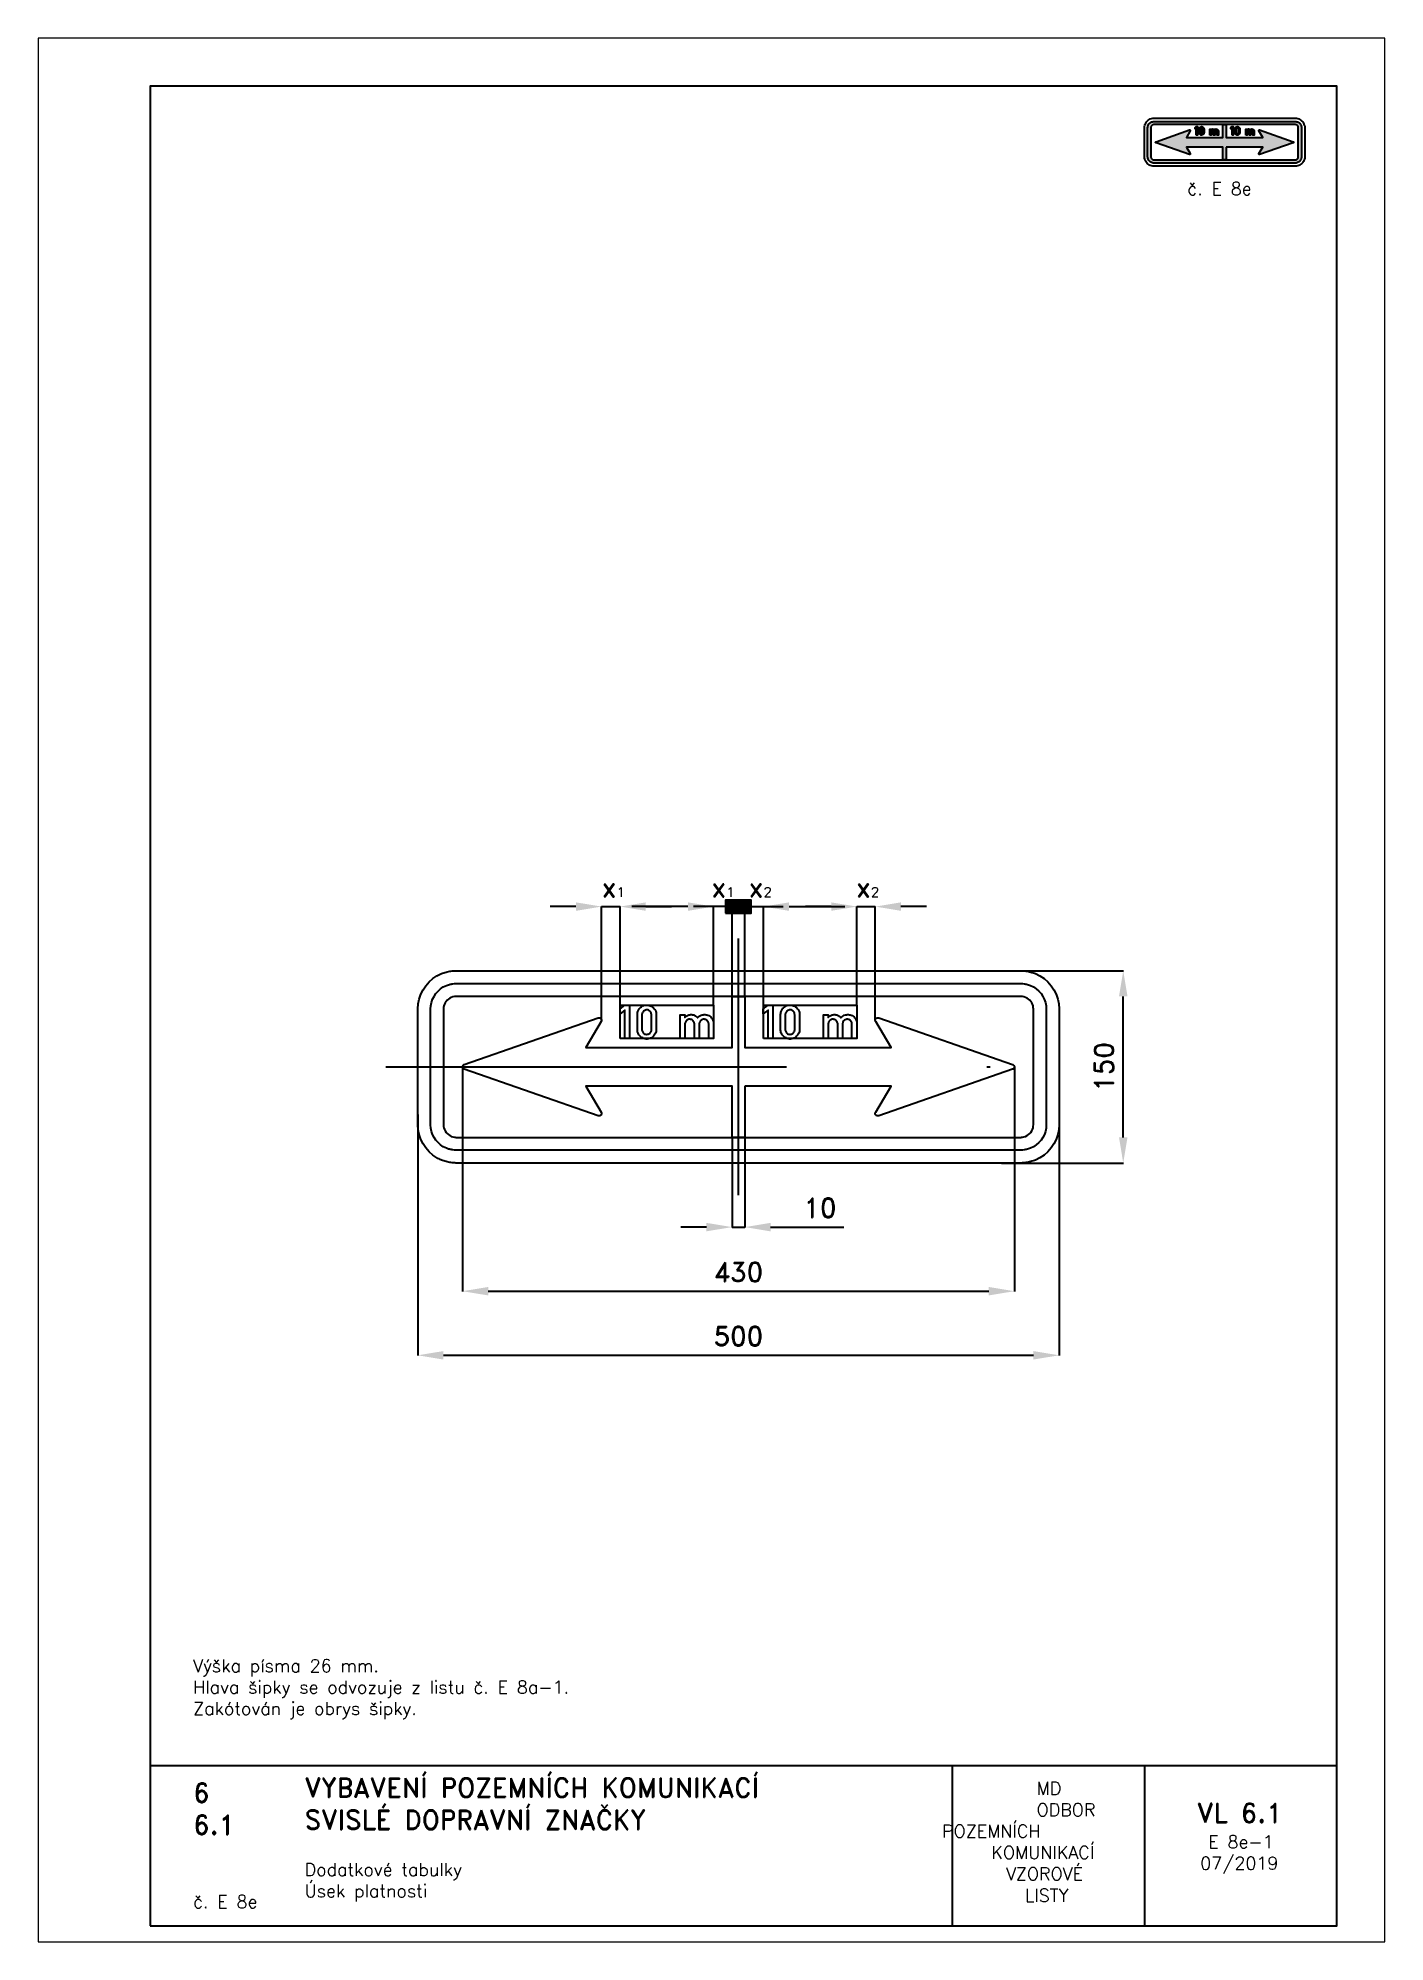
# Paper-space layout 'E 8e-1' of a CAD drawing. Header units: millimetres. Extents: x 0 to 210, y 0 to 297.
# The model-space entities are those that its viewports show. They can reach past a viewport. Long polylines and large blocks are cut down to what shows.
import ezdxf

# ---------------------------------------------------------------- set-up
doc = ezdxf.new("R2010")
doc.units = ezdxf.units.MM
doc.header["$LTSCALE"] = 5
doc.linetypes.add('ČERCHOVANÁX2', pattern=[2, 1, -0.5, 0, -0.5])
doc.linetypes.add('ČÁRKOVANÁX2', pattern=[1.5, 1, -0.5])
for name, color, linetype in [('Kóty', 2, 'Continuous'), ('Rozpiska', 7, 'Continuous'), ('Značka', 7, 'Continuous')]:
    doc.layers.add(name, color=color, linetype=linetype)
doc.layers.add('Rámeček', color=6, linetype='Continuous', plot=False)
doc.styles.get("Standard").update_dxf_attribs({"font": 'romand.shx', "height": 15})
doc.dimstyles.get("Standard").update_dxf_attribs({"dimtxt": 15, "dimasz": 20, "dimexe": 0.18, "dimexo": 0.0625, "dimgap": 7.5, "dimtad": 1, "dimdec": 0, "dimzin": 0, "dimdsep": 46, "dimtxsty": 'Standard', "dimcen": 0.09, "dimadec": 0, "dimazin": 0, "dimtfac": 1, "dimtdec": 0, "dimtofl": 0, "dimtmove": 0, "dimatfit": 3, "dimfxl": 1, "dimtolj": 1, "dimtzin": 0, "dimarcsym": 0})

psp = doc.layouts.new('E 8e-1')

# ---------------------------------------------------------------- texts
at = {"layer": 'Rozpiska', "color": 7, "attachment_point": 1}
for s, width, gutter_width, heights, insert, char_height in [('\\pi6.69048;č. E 8e', 25, 75, [0], (172.5, 274.5), 2), ('Výška písma 26 mm.\\PHlava šipky se odvozuje z listu č. E 8a-1.{\\H1.83333x; }\\PZakótován je obrys šipky.{\\H1.55556x; }', 166.2378, 100, [0], (24.17, 44.08), 2), ('6', 149.0422, 100, [0], (24.17, 24.77), 3), ('{\\C6;VYBAVENÍ POZEMNÍCH KOMUNIKACÍ\\P}SVISLÉ DOPRAVNÍ ZNAČKY{\\H1.34524x; }', 149.0422, 100, [0], (41.56, 25.56), 3), ('\\pi14.7414;{\\C6;MD\\P\\pi2.36044;}ODBOR POZEMNÍCH{\\H1.57143x; }\\P\\pi7.69378;KOMUNIKACÍ{\\H1.5x; }\\P\\pi9.97949;{\\C6;VZOROVÉ\\H1.47619x; \\H0.67742x;\\P\\pi12.93187;LISTY\\H1.26984x; }', 33.1018, 100, [0], (140.95, 24.95), 2), ('\\pi1.03113;{\\H1.5x;\\C6;VL 6.1\\P\\pi2.79301;\\H0.66667x;E 8e-1\\H1.66666x; \\H0.6x;\\P\\pi1.5549;07/2019\\H1.80159x; }', 16.0623, 100, [0], (179.66, 21.61), 2), ('6.1', 149.0422, 100, [0], (24.17, 19.78), 3), ('{\\C6;Dodatkové tabulky\\P}Úsek platnosti{\\H2.02381x; }', 149.0422, 100, [0], (41.56, 12.29), 2), ('{\\C6;č. E 8e}', 18.3305, 100, [2.67], (24.17, 7.28), 2)]:
    psp.add_mtext_dynamic_manual_height_columns(s, width=width, gutter_width=gutter_width, heights=heights, dxfattribs=dict(at, insert=insert, char_height=char_height))

msp = doc.modelspace()

# ---------------------------------------------------------------- texts
at = {"layer": 'Kóty', "char_height": 15, "attachment_point": 1}
for s, insert in [('x{\\H0.5x;1}', (-106.6, 147.5)), ('x{\\H0.5x;1}', (-21, 147.5)), ('x{\\H0.5x;2}', (8, 147.5)), ('x{\\H0.5x;2}', (91.7, 147.5))]:
    msp.add_mtext_dynamic_manual_height_columns(s, width=46.105, gutter_width=200, heights=[0], dxfattribs=dict(at, insert=insert))

# ---------------------------------------------------------------- blocks, each defined once
blk = doc.blocks.new('*D0')
at = {"layer": 'Defpoints', "color": 0, "transparency": 16777216}
for p in [(205, 75), (300, 75), (205, -75)]:
    blk.add_point(p, dxfattribs=at)
at = {"layer": 'Kóty', "color": 0, "lineweight": -2, "transparency": 16777216}
for p, q in [((205.1, 75), (300.2, 75)), ((300, -55), (300, 55)), ((205.1, -75), (300.2, -75))]:
    blk.add_line(p, q, dxfattribs=at)
at = {"layer": 'Kóty', "color": 0, "transparency": 16777216}
for points in [[(296.7, 55), (303.3, 55), (300, 75)], [(296.7, -55), (303.3, -55), (300, -75)]]:
    blk.add_solid(points, dxfattribs=at)
at = {"layer": 'Kóty', "color": 0, "transparency": 16777216, "insert": (285, 0), "char_height": 15, "attachment_point": 5, "rotation": 90}
blk.add_mtext('\\A1;150', dxfattribs=at)
blk = doc.blocks.new('*D1')
at = {"layer": 'Defpoints', "color": 0, "transparency": 16777216}
for p in [(-5, -55), (5, -55), (5, -125)]:
    blk.add_point(p, dxfattribs=at)
at = {"layer": 'Kóty', "color": 0, "lineweight": -2, "transparency": 16777216}
for p, q in [((-5, -55.1), (-5, -125.2)), ((5, -55.1), (5, -125.2)), ((-25, -125), (-45, -125)), ((25, -125), (82.1, -125))]:
    blk.add_line(p, q, dxfattribs=at)
at = {"layer": 'Kóty', "color": 0, "transparency": 16777216}
for points in [[(-25, -121.7), (-25, -128.3), (-5, -125)], [(25, -121.7), (25, -128.3), (5, -125)]]:
    blk.add_solid(points, dxfattribs=at)
at = {"layer": 'Kóty', "color": 0, "transparency": 16777216, "insert": (63.6, -110), "char_height": 15, "attachment_point": 5}
blk.add_mtext('\\A1;10', dxfattribs=at)
blk = doc.blocks.new('*D2')
at = {"layer": 'Defpoints', "color": 0, "transparency": 16777216}
for p in [(-215.1, 0), (215.1, 0), (215.1, -175)]:
    blk.add_point(p, dxfattribs=at)
at = {"layer": 'Kóty', "color": 0, "lineweight": -2, "transparency": 16777216}
for p, q in [((-215.1, -0.1), (-215.1, -175.2)), ((215.1, -0.1), (215.1, -175.2)), ((-195.1, -175), (195.1, -175))]:
    blk.add_line(p, q, dxfattribs=at)
at = {"layer": 'Kóty', "color": 0, "transparency": 16777216}
for points in [[(-195.1, -171.7), (-195.1, -178.3), (-215.1, -175)], [(195.1, -171.7), (195.1, -178.3), (215.1, -175)]]:
    blk.add_solid(points, dxfattribs=at)
at = {"layer": 'Kóty', "color": 0, "transparency": 16777216, "insert": (0, -160), "char_height": 15, "attachment_point": 5}
blk.add_mtext('\\A1;430', dxfattribs=at)
blk = doc.blocks.new('*D3')
at = {"layer": 'Defpoints', "color": 0, "transparency": 16777216}
for p in [(-250, -37.1), (250, -37.1), (250, -225)]:
    blk.add_point(p, dxfattribs=at)
at = {"layer": 'Kóty', "color": 0, "lineweight": -2, "transparency": 16777216}
for p, q in [((-250, -37.2), (-250, -225.2)), ((250, -37.2), (250, -225.2)), ((-230, -225), (230, -225))]:
    blk.add_line(p, q, dxfattribs=at)
at = {"layer": 'Kóty', "color": 0, "transparency": 16777216}
for points in [[(-230, -221.7), (-230, -228.3), (-250, -225)], [(230, -221.7), (230, -228.3), (250, -225)]]:
    blk.add_solid(points, dxfattribs=at)
at = {"layer": 'Kóty', "color": 0, "transparency": 16777216, "insert": (0, -210), "char_height": 15, "attachment_point": 5}
blk.add_mtext('\\A1;500', dxfattribs=at)

# ---------------------------------------------------------------- dimensions: what is measured, and where the dimension line sits
at = {"layer": 'Kóty'}
dim = msp.add_linear_dim(base=(300, 75), p1=(205, -75), p2=(205, 75), angle=90, dimstyle='Standard', dxfattribs=at)
dim.commit()
dim.dimension.update_dxf_attribs({"geometry": '*D0', "text_midpoint": (285, 0)})
for base, p1, p2, picture, middle in [((215.1, -175), (-215.1, 0), (215.1, 0), '*D2', (0, -160)), ((250, -225), (-250, -37.1), (250, -37.1), '*D3', (0, -210)), ((5, -125), (-5, -55), (5, -55), '*D1', (63.6, -110))]:
    dim = msp.add_linear_dim(base=base, p1=p1, p2=p2, dimstyle='Standard', dxfattribs=at)
    dim.commit()
    dim.dimension.update_dxf_attribs({"geometry": picture, "text_midpoint": middle})

# ---------------------------------------------------------------- hatches: boundary and pattern name
at = {"layer": 'Kóty'}
h = msp.add_hatch(color=256, dxfattribs=at)
h.dxf.hatch_style = 1
h.paths.add_polyline_path([(-10, 120), (0, 120), (0, 130), (-10, 130)])
h = msp.add_hatch(color=256, dxfattribs=at)
h.dxf.hatch_style = 1
h.paths.add_polyline_path([(0, 120), (10, 120), (10, 130), (0, 130)])

# ---------------------------------------------------------------- linework, layer by layer
for p, q in [((-126.7, 125), (-146.7, 125)), ((-106.7, 36.4), (-106.7, 125.2)), ((-92.2, 48.1), (-92.2, 125.2)), ((-39.4, 125), (-83, 125)), ((-72.2, 125), (-52.2, 125)), ((-5, 125), (-35, 125)), ((-19.4, 48.1), (-19.4, 125.2)), ((-10, 125), (35, 125)), ((-5, 55.1), (-5, 125.2)), ((5, 55.1), (5, 125.2)), ((19.5, 45.3), (19.5, 125.2)), ((39.5, 125), (83, 125)), ((72.3, 125), (52.3, 125)), ((92.3, 48.1), (92.3, 125.2)), ((106.7, 36.4), (106.7, 125.2)), ((146.7, 125), (126.7, 125))]:
    msp.add_line(p, q, dxfattribs=at)
for points in [[(-106.7, 125), (-92.2, 125)], [(-10, 130), (0, 120)], [(0, 130), (-10, 120)], [(0, 130), (10, 120)], [(10, 130), (0, 120)], [(92.3, 125), (106.7, 125)], [(-5, -125), (5, -125)]]:
    msp.add_lwpolyline(points, dxfattribs=at)
for points in [[(-10, 120), (0, 120), (0, 130), (-10, 130)], [(0, 120), (10, 120), (10, 130), (0, 130)]]:
    msp.add_lwpolyline(points, close=True, dxfattribs=at)
for points in [[(-126.7, 128.3), (-126.7, 121.7), (-106.7, 125)], [(-72.2, 128.3), (-72.2, 121.7), (-92.2, 125)], [(-39.4, 128.3), (-39.4, 121.7), (-19.4, 125)], [(39.5, 128.3), (39.5, 121.7), (19.5, 125)], [(72.3, 128.3), (72.3, 121.7), (92.3, 125)], [(126.7, 128.3), (126.7, 121.7), (106.7, 125)]]:
    msp.add_solid(points, dxfattribs=at)
at = {"layer": 'Značka', "color": 6, "linetype": 'ČERCHOVANÁX2', "ltscale": 2.5}
for points in [[(0, -100), (0, 100)], [(-275, 0), (275, 0)]]:
    msp.add_lwpolyline(points, dxfattribs=at)
at = {"layer": 'Značka', "color": 5}
for points in [[(-220, -75), (-220.1, -75), (-220.2, -75, -0.03218), (-224.1, -74.7, -0.035433), (-227.9, -73.9, -0.036283), (-231.6, -72.7, -0.03446), (-235.1, -70.9), (-238.3, -68.8), (-241.2, -66.2), (-243.8, -63.3), (-245.9, -60.1), (-247.7, -56.6), (-248.9, -52.9), (-249.7, -49.1), (-250, -45.2), (-250, -45.1), (-250, -45), (-250, 45), (-250, 45.1), (-250, 45.2), (-249.7, 49.1), (-248.9, 52.9), (-247.7, 56.6), (-245.9, 60.1), (-243.8, 63.3), (-241.2, 66.2), (-238.3, 68.8), (-235.1, 70.9), (-231.6, 72.7, -0.03342), (-227.9, 73.9, -0.034135), (-224.1, 74.7, -0.036741), (-220.2, 75), (-220.1, 75), (-220, 75), (220, 75), (220.1, 75), (220.2, 75, -0.03218), (224.1, 74.7, -0.035433), (227.9, 73.9, -0.036283), (231.6, 72.7), (235.1, 70.9), (238.3, 68.8), (241.2, 66.2), (243.8, 63.3), (245.9, 60.1), (247.7, 56.6), (248.9, 52.9), (249.7, 49.1), (250, 45.2), (250, 45.1), (250, 45), (250, -45), (250, -45.1), (250, -45.2), (249.7, -49.1), (248.9, -52.9), (247.7, -56.6), (245.9, -60.1), (243.8, -63.3), (241.2, -66.2), (238.3, -68.8), (235.1, -70.9), (231.6, -72.7, -0.03342), (227.9, -73.9, -0.034135), (224.1, -74.7, -0.036741), (220.2, -75), (220.1, -75), (220, -75), (-220, -75)], [(-220, -65), (-220.1, -65), (-220.2, -65, -0.032185), (-222.7, -64.8, -0.035458), (-225.3, -64.3, -0.036271), (-227.7, -63.5), (-230.1, -62.3), (-232.2, -60.9), (-234.1, -59.1), (-235.9, -57.2), (-237.3, -55), (-238.4, -52.7), (-239.3, -50.3), (-239.8, -47.7), (-240, -45.2), (-240, -45.1), (-240, -45), (-240, 45), (-240, 45.1), (-240, 45.2), (-239.8, 47.7), (-239.3, 50.3), (-238.5, 52.7), (-237.3, 55), (-235.9, 57.2), (-234.1, 59.1), (-232.2, 60.9), (-230.1, 62.3), (-227.7, 63.5), (-225.3, 64.3, -0.034162), (-222.7, 64.8, -0.036746), (-220.2, 65), (-220.1, 65), (-220, 65), (220, 65), (220.1, 65), (220.2, 65, -0.032185), (222.7, 64.8, -0.035458), (225.3, 64.3), (227.7, 63.5), (230.1, 62.3), (232.2, 60.9), (234.1, 59.1), (235.9, 57.2), (237.3, 55), (238.4, 52.7), (239.3, 50.3), (239.8, 47.7), (240, 45.2), (240, 45.1), (240, 45), (240, -45), (240, -45.1), (240, -45.2), (239.8, -47.7), (239.3, -50.3), (238.5, -52.7), (237.3, -55), (235.9, -57.2), (234.1, -59.1), (232.2, -60.9), (230.1, -62.3), (227.7, -63.5), (225.3, -64.3, -0.034162), (222.7, -64.8, -0.036746), (220.2, -65), (220.1, -65), (220, -65), (-220, -65)], [(-220, -55), (220, -55), (220, -55), (220.1, -55, 0.032172), (221.4, -54.9), (222.6, -54.6), (223.9, -54.2), (225, -53.6), (226.1, -52.9), (227.1, -52.1), (227.9, -51.1), (228.7, -50), (229.2, -48.9), (229.7, -47.6), (229.9, -46.4), (230, -45.1), (230, -45), (230, -45), (230, 45), (230, 45), (230, 45.1), (229.9, 46.4), (229.7, 47.6), (229.2, 48.9), (228.7, 50), (227.9, 51.1), (227.1, 52.1), (226.1, 52.9), (225, 53.6), (223.9, 54.2), (222.6, 54.6), (221.4, 54.9, 0.036731), (220.1, 55), (220, 55), (220, 55), (-220, 55), (-220, 55), (-220.1, 55, 0.032172), (-221.4, 54.9), (-222.6, 54.6), (-223.9, 54.2), (-225, 53.6), (-226.1, 52.9), (-227.1, 52.1), (-227.9, 51.1), (-228.7, 50), (-229.2, 48.9), (-229.7, 47.6), (-229.9, 46.4), (-230, 45.1), (-230, 45), (-230, 45), (-230, -45), (-230, -45), (-230, -45.1), (-229.9, -46.4), (-229.7, -47.6), (-229.2, -48.9), (-228.7, -50), (-227.9, -51.1), (-227.1, -52.1), (-226.1, -52.9), (-225, -53.6), (-223.9, -54.2), (-222.6, -54.6), (-221.4, -54.9, 0.036731), (-220.1, -55), (-220, -55), (-220, -55)], [(5, -15), (5, -55), (-5, -55), (-5, -15), (-109, -15), (-119.1, -15), (-107, -35.3), (-106.9, -35.4), (-106.9, -35.4, -0.052118), (-106.8, -35.8, -0.052286), (-106.7, -36.2, -0.065018), (-106.7, -36.7, -0.064975), (-106.9, -37.1, -0.064852), (-107.1, -37.6, -0.064737), (-107.5, -37.9, -0.064355), (-107.9, -38.1, -0.063176), (-108.4, -38.3, -0.052319), (-108.8, -38.3, -0.057046), (-109.2, -38.2), (-109.3, -38.2), (-109.4, -38.2), (-213.7, -1.9), (-213.8, -1.9), (-213.9, -1.8, -0.052682), (-214.2, -1.6, -0.052831), (-214.5, -1.4, -0.065722), (-214.8, -1, -0.065667), (-215, -0.5, -0.065541), (-215.1, 0, -0.065398), (-215, 0.5, -0.065047), (-214.8, 0.9, -0.063852), (-214.5, 1.4, -0.052864), (-214.2, 1.6, -0.057668), (-213.9, 1.8), (-213.8, 1.9), (-213.7, 1.9), (-109.4, 38.2), (-109.3, 38.2, -0.009995), (-109.2, 38.2, -0.052112), (-108.8, 38.3, -0.052278), (-108.4, 38.3, -0.065013), (-107.9, 38.1, -0.064966), (-107.5, 37.9, -0.064828), (-107.1, 37.6, -0.064729), (-106.9, 37.1, -0.064342), (-106.7, 36.7, -0.06318), (-106.7, 36.2, -0.052278), (-106.8, 35.8, -0.057016), (-106.9, 35.4), (-106.9, 35.4), (-107, 35.3), (-119.1, 15), (-109, 15), (-5, 15), (-5, 55), (5, 55), (5, 15), (106, 15), (119.1, 15), (107, 35.3), (106.9, 35.4), (106.9, 35.4), (106.8, 35.8), (106.7, 36.2, -0.065019), (106.7, 36.7, -0.064948), (106.9, 37.1, -0.064897), (107.1, 37.6, -0.064717), (107.5, 37.9, -0.064372), (107.9, 38.1, -0.063227), (108.4, 38.3, -0.052324), (108.8, 38.3, -0.057017), (109.2, 38.2), (109.3, 38.2), (109.4, 38.2), (213.7, 1.9), (213.8, 1.9), (213.9, 1.8, -0.052707), (214.2, 1.6), (214.5, 1.4), (214.8, 1), (215, 0.5), (215.1, 0), (215, -0.5), (214.8, -0.9), (214.5, -1.4), (214.2, -1.6, -0.057657), (213.9, -1.8), (213.8, -1.9), (213.7, -1.9), (109.4, -38.2), (109.3, -38.2), (109.2, -38.2, -0.052133), (108.8, -38.3, -0.052244), (108.4, -38.3, -0.065023), (107.9, -38.1, -0.064987), (107.5, -37.9, -0.064879), (107.1, -37.6, -0.064714), (106.9, -37.1), (106.7, -36.7), (106.7, -36.2), (106.8, -35.8), (106.9, -35.4), (106.9, -35.4), (107, -35.3), (119.1, -15), (106, -15), (5, -15)], [(-78.8, 40.5), (-78.8, 40.7), (-78.8, 40.9, -0.049014), (-78.6, 42.4, -0.049981), (-78.2, 43.7, -0.079536), (-77, 45.7, -0.089086), (-75.2, 47.1, -0.059799), (-73.9, 47.8, -0.05202), (-72.5, 48.1, -0.06201), (-70.6, 48.1, -0.064495), (-68.7, 47.6, -0.055442), (-67.3, 46.9, -0.055489), (-66.1, 45.9, -0.051108), (-65.2, 44.8, -0.054895), (-64.5, 43.6, -0.045236), (-64.2, 42.5, -0.045978), (-64.1, 41.4), (-64.1, 41), (-64.1, 40.6), (-64.1, 29.3), (-64.1, 29.1), (-64.1, 28.8, -0.051789), (-64.2, 27.5, -0.04971), (-64.7, 26.2, -0.066793), (-65.7, 24.6, -0.065897), (-67, 23.2, -0.061095), (-68.5, 22.3, -0.06414), (-70.1, 21.8, -0.069668), (-72, 21.7, -0.067452), (-73.8, 22.2, -0.056811), (-75.3, 22.9, -0.049599), (-76.6, 23.9, -0.048058), (-77.6, 24.9, -0.065887), (-78.3, 26.2, -0.054775), (-78.7, 27.3, -0.042362), (-78.8, 28.5), (-78.8, 28.9), (-78.8, 29.3), (-78.8, 40.5)], [(32.9, 40.5), (32.9, 40.7), (32.9, 40.9, -0.049025), (33.1, 42.4, -0.050011), (33.5, 43.7, -0.079542), (34.7, 45.7, -0.089081), (36.5, 47.1, -0.059795), (37.8, 47.8, -0.052016), (39.3, 48.1, -0.06201), (41.1, 48.1, -0.064499), (43, 47.6, -0.055451), (44.4, 46.9, -0.055477), (45.6, 45.9, -0.0511), (46.5, 44.8, -0.054913), (47.2, 43.6, -0.045236), (47.5, 42.5, -0.045964), (47.6, 41.4), (47.6, 41), (47.6, 40.6), (47.6, 29.3), (47.6, 29.1), (47.6, 28.8, -0.051812), (47.5, 27.5, -0.049688), (47, 26.2, -0.066793), (46, 24.6, -0.065908), (44.7, 23.2, -0.061104), (43.2, 22.3, -0.064148), (41.6, 21.8, -0.06967), (39.7, 21.7, -0.067452), (37.9, 22.2, -0.056816), (36.4, 22.9, -0.049598), (35.1, 23.9, -0.048035), (34.1, 24.9, -0.065887), (33.4, 26.2, -0.054763), (33, 27.3, -0.042362), (32.9, 28.5), (32.9, 28.9), (32.9, 29.3), (32.9, 40.5)], [(-75.2, 40.5), (-75.2, 29.3), (-75.2, 29.1), (-75.2, 29, 0.073869), (-75.1, 28, 0.059511), (-74.6, 27.1, 0.070716), (-73.9, 26.2, 0.094573), (-72.9, 25.6, 0.108402), (-71.6, 25.3, 0.087547), (-70.3, 25.6, 0.07816), (-69.2, 26.1, 0.088183), (-68.4, 27, 0.061777), (-68, 27.7, 0.061187), (-67.8, 28.5, 0.025163), (-67.8, 28.9), (-67.8, 29.3), (-67.8, 40.5), (-67.8, 40.8), (-67.9, 41.2, 0.05832), (-68.1, 42.1, 0.064732), (-68.6, 43, 0.088092), (-69.5, 43.8, 0.097882), (-70.6, 44.4, 0.09985), (-71.9, 44.4, 0.08828), (-73.1, 44, 0.074161), (-74, 43.4, 0.075664), (-74.6, 42.6, 0.05261), (-75, 41.9, 0.046093), (-75.2, 41.1), (-75.2, 40.8), (-75.2, 40.5)], [(-45.5, 22), (-45.5, 40.6), (-41.8, 40.6), (-41.8, 38.5), (-41.6, 38.7), (-41.4, 39, -0.053808), (-40.3, 39.8, -0.054624), (-39.2, 40.4, -0.049771), (-38, 40.7, -0.049909), (-36.9, 40.8, -0.044605), (-35.8, 40.7, -0.045344), (-34.8, 40.5, -0.041536), (-33.9, 40.1, -0.034777), (-33.1, 39.5, -0.023468), (-32.6, 39.2, -0.03353), (-32.2, 38.7), (-32, 38.5), (-31.8, 38.3), (-31.6, 38.5), (-31.4, 38.8, -0.072061), (-30, 39.9, -0.06646), (-28.3, 40.5, -0.03551), (-27.4, 40.7, -0.035844), (-26.5, 40.8, -0.050522), (-25.2, 40.7, -0.049658), (-23.9, 40.3, -0.068283), (-22.2, 39.5, -0.073291), (-20.9, 38.2, -0.056844), (-20.2, 37, -0.04884), (-19.7, 35.6), (-19.5, 35.1), (-19.5, 34.6), (-19.4, 34.4), (-19.4, 34.1), (-19.4, 22), (-23.2, 22), (-23.2, 33.4), (-23.2, 33.5), (-23.2, 33.7, 0.05022), (-23.3, 34.4, 0.050904), (-23.5, 35, 0.067724), (-24.1, 35.8, 0.066951), (-24.8, 36.4, 0.073511), (-25.7, 36.9, 0.074312), (-26.7, 37.1, 0.080741), (-27.9, 37, 0.080672), (-28.9, 36.5, 0.070505), (-29.6, 35.9, 0.075398), (-30.2, 35.1, 0.050767), (-30.4, 34.4, 0.033004), (-30.6, 33.7), (-30.6, 33.6), (-30.6, 33.5), (-30.6, 22), (-34.3, 22), (-34.3, 33.5), (-34.3, 33.6), (-34.3, 33.8, 0.073773), (-34.6, 34.7, 0.069032), (-35, 35.5, 0.074718), (-35.7, 36.3, 0.073789), (-36.7, 36.8, 0.089055), (-37.9, 37.1, 0.093654), (-39.2, 36.9, 0.073304), (-40.1, 36.5, 0.071129), (-40.8, 35.9, 0.077017), (-41.4, 34.9, 0.077997), (-41.7, 33.9), (-41.8, 33.7), (-41.8, 33.6), (-41.8, 22), (-45.5, 22)], [(36.5, 40.5), (36.5, 29.3), (36.5, 29.1), (36.5, 29, 0.073884), (36.6, 28, 0.059552), (37.1, 27.1, 0.070726), (37.8, 26.2, 0.094579), (38.8, 25.6, 0.108405), (40.1, 25.3, 0.087543), (41.4, 25.6, 0.078142), (42.5, 26.1, 0.088145), (43.3, 27, 0.061795), (43.7, 27.7, 0.061187), (43.9, 28.5), (43.9, 28.9), (43.9, 29.3), (43.9, 40.5), (43.9, 40.8), (43.8, 41.2, 0.058336), (43.6, 42.1, 0.064718), (43.1, 43, 0.088083), (42.2, 43.8, 0.097888), (41.1, 44.4, 0.099851), (39.8, 44.4, 0.08827), (38.6, 44, 0.074145), (37.7, 43.4, 0.075664), (37.1, 42.6, 0.052593), (36.7, 41.9, 0.046111), (36.5, 41.1), (36.5, 40.8), (36.5, 40.5)], [(66.2, 22), (66.2, 40.6), (69.9, 40.6), (69.9, 38.5), (70.1, 38.7), (70.3, 39, -0.053816), (71.4, 39.8, -0.054618), (72.5, 40.4, -0.049776), (73.7, 40.7, -0.049909), (74.8, 40.8, -0.044603), (75.9, 40.7, -0.045344), (76.9, 40.5, -0.041538), (77.8, 40.1, -0.034776), (78.6, 39.5), (79.1, 39.2, -0.033476), (79.5, 38.7), (79.7, 38.5), (79.9, 38.3), (80.1, 38.5), (80.4, 38.8, -0.072057), (81.7, 39.9, -0.066457), (83.4, 40.5, -0.035517), (84.3, 40.7, -0.035844), (85.2, 40.8, -0.050522), (86.5, 40.7, -0.049658), (87.8, 40.3, -0.068287), (89.5, 39.5, -0.073304), (90.8, 38.2, -0.056843), (91.5, 37, -0.04885), (92, 35.6), (92.2, 35.1), (92.2, 34.6), (92.3, 34.4), (92.3, 34.1), (92.3, 22), (88.5, 22), (88.5, 33.4), (88.5, 33.5), (88.5, 33.7, 0.050285), (88.4, 34.4, 0.050944), (88.2, 35, 0.067751), (87.6, 35.8, 0.066941), (86.9, 36.4, 0.073503), (86, 36.9, 0.074305), (85, 37.1, 0.080741), (83.9, 37, 0.080676), (82.8, 36.5, 0.070536), (82.1, 35.9, 0.075384), (81.5, 35.1, 0.050767), (81.3, 34.4, 0.032962), (81.1, 33.7), (81.1, 33.6), (81.1, 33.5), (81.1, 22), (77.4, 22), (77.4, 33.5), (77.4, 33.6), (77.4, 33.8, 0.073758), (77.1, 34.7, 0.069003), (76.7, 35.5, 0.07475), (76, 36.3, 0.073789), (75, 36.8, 0.089055), (73.8, 37.1, 0.093656), (72.5, 36.9, 0.073297), (71.6, 36.5, 0.071097), (70.9, 35.9, 0.076983), (70.3, 34.9, 0.077971), (70, 33.9), (70, 33.7), (69.9, 33.6), (69.9, 22), (66.2, 22)]]:
    msp.add_lwpolyline(points, format="xyb", dxfattribs=at)
for points in [[(-88.6, 22), (-88.6, 44.1), (-92.3, 41.3), (-92.3, 45.2), (-88.5, 48), (-84.9, 48), (-84.9, 22), (-88.6, 22)], [(23.1, 22), (23.1, 44.1), (19.4, 41.3), (19.4, 45.2), (23.2, 48), (26.8, 48), (26.8, 22), (23.1, 22)]]:
    msp.add_lwpolyline(points, dxfattribs=at)
at = {"layer": 'Značka', "color": 6, "linetype": 'ČÁRKOVANÁX2', "ltscale": 1.25}
for points in [[(-92.2, 22), (-92.2, 48), (-19.4, 48), (-19.4, 22), (-92.2, 22)], [(19.5, 22), (19.5, 48), (92.3, 48), (92.3, 22), (19.5, 22)]]:
    msp.add_lwpolyline(points, dxfattribs=at)

msp.set_redraw_order([(e.dxf.handle, doc.entitydb.next_handle()) for e in msp.query("TEXT MTEXT ATTDEF DIMENSION ARC_DIMENSION")])  # texts and dimensions are drawn at this point

# ---------------------------------------------------------------- hatches: boundary and pattern name
at = {"layer": 'Značka'}
h = psp.add_hatch(color=249, dxfattribs=at)
h.dxf.hatch_style = 1
edge = h.paths.add_edge_path(flags=16)
edge.add_line((174, 278), (196, 278))
edge.add_line((196, 278), (196, 278))
edge.add_line((196, 278), (196, 278))
edge.add_arc((196, 278.5), 0.504, 270.3564, 277.7138)
edge.add_line((196.07, 278), (196.13, 278.02))
edge.add_line((196.13, 278.02), (196.19, 278.04))
edge.add_line((196.19, 278.04), (196.25, 278.07))
edge.add_line((196.25, 278.07), (196.3, 278.1))
edge.add_line((196.3, 278.1), (196.35, 278.15))
edge.add_line((196.35, 278.15), (196.4, 278.19))
edge.add_line((196.4, 278.19), (196.43, 278.25))
edge.add_line((196.43, 278.25), (196.46, 278.31))
edge.add_line((196.46, 278.31), (196.48, 278.37))
edge.add_line((196.48, 278.37), (196.5, 278.43))
edge.add_line((196.5, 278.43), (196.5, 278.5))
edge.add_line((196.5, 278.5), (196.5, 278.5))
edge.add_line((196.5, 278.5), (196.5, 278.5))
edge.add_line((196.5, 278.5), (196.5, 283))
edge.add_line((196.5, 283), (196.5, 283))
edge.add_line((196.5, 283), (196.5, 283))
edge.add_line((196.5, 283), (196.5, 283.07))
edge.add_line((196.5, 283.07), (196.48, 283.13))
edge.add_line((196.48, 283.13), (196.46, 283.19))
edge.add_line((196.46, 283.19), (196.43, 283.25))
edge.add_line((196.43, 283.25), (196.4, 283.31))
edge.add_line((196.4, 283.31), (196.35, 283.35))
edge.add_line((196.35, 283.35), (196.3, 283.4))
edge.add_line((196.3, 283.4), (196.25, 283.43))
edge.add_line((196.25, 283.43), (196.19, 283.46))
edge.add_line((196.19, 283.46), (196.13, 283.48))
edge.add_line((196.13, 283.48), (196.07, 283.5))
edge.add_line((196.07, 283.5), (196, 283.5))
edge.add_line((196, 283.5), (196, 283.5))
edge.add_line((196, 283.5), (196, 283.5))
edge.add_line((196, 283.5), (174, 283.5))
edge.add_line((174, 283.5), (174, 283.5))
edge.add_line((174, 283.5), (174, 283.5))
edge.add_arc((174, 283), 0.504, 90.3564, 97.7138)
edge.add_line((173.93, 283.5), (173.87, 283.48))
edge.add_line((173.87, 283.48), (173.81, 283.46))
edge.add_line((173.81, 283.46), (173.75, 283.43))
edge.add_line((173.75, 283.43), (173.69, 283.4))
edge.add_line((173.69, 283.4), (173.65, 283.35))
edge.add_line((173.65, 283.35), (173.6, 283.31))
edge.add_line((173.6, 283.31), (173.57, 283.25))
edge.add_line((173.57, 283.25), (173.54, 283.19))
edge.add_line((173.54, 283.19), (173.52, 283.13))
edge.add_line((173.52, 283.13), (173.5, 283.07))
edge.add_line((173.5, 283.07), (173.5, 283))
edge.add_line((173.5, 283), (173.5, 283))
edge.add_line((173.5, 283), (173.5, 283))
edge.add_line((173.5, 283), (173.5, 278.5))
edge.add_line((173.5, 278.5), (173.5, 278.5))
edge.add_line((173.5, 278.5), (173.5, 278.5))
edge.add_line((173.5, 278.5), (173.5, 278.43))
edge.add_line((173.5, 278.43), (173.52, 278.37))
edge.add_line((173.52, 278.37), (173.54, 278.31))
edge.add_line((173.54, 278.31), (173.57, 278.25))
edge.add_line((173.57, 278.25), (173.6, 278.19))
edge.add_line((173.6, 278.19), (173.65, 278.15))
edge.add_line((173.65, 278.15), (173.69, 278.1))
edge.add_line((173.69, 278.1), (173.75, 278.07))
edge.add_line((173.75, 278.07), (173.81, 278.04))
edge.add_line((173.81, 278.04), (173.87, 278.02))
edge.add_line((173.87, 278.02), (173.93, 278))
edge.add_line((173.93, 278), (174, 278))
edge.add_line((174, 278), (174, 278))
edge.add_line((174, 278), (174, 278))
edge = h.paths.add_edge_path()
edge.add_line((174, 277.5), (174, 277.5))
edge.add_line((174, 277.5), (173.99, 277.5))
edge.add_arc((174, 278.51), 1.01, 262.2995, 269.6745, ccw=False)
edge.add_line((173.86, 277.51), (173.74, 277.54))
edge.add_line((173.74, 277.54), (173.61, 277.58))
edge.add_line((173.61, 277.58), (173.5, 277.64))
edge.add_line((173.5, 277.64), (173.39, 277.71))
edge.add_line((173.39, 277.71), (173.29, 277.79))
edge.add_line((173.29, 277.79), (173.21, 277.89))
edge.add_line((173.21, 277.89), (173.14, 278))
edge.add_line((173.14, 278), (173.08, 278.11))
edge.add_line((173.08, 278.11), (173.04, 278.24))
edge.add_line((173.04, 278.24), (173.01, 278.36))
edge.add_line((173.01, 278.36), (173, 278.49))
edge.add_line((173, 278.49), (173, 278.5))
edge.add_line((173, 278.5), (173, 278.5))
edge.add_line((173, 278.5), (173, 283))
edge.add_line((173, 283), (173, 283))
edge.add_line((173, 283), (173, 283.01))
edge.add_line((173, 283.01), (173.01, 283.14))
edge.add_line((173.01, 283.14), (173.04, 283.26))
edge.add_line((173.04, 283.26), (173.08, 283.39))
edge.add_line((173.08, 283.39), (173.14, 283.5))
edge.add_line((173.14, 283.5), (173.21, 283.61))
edge.add_line((173.21, 283.61), (173.29, 283.71))
edge.add_line((173.29, 283.71), (173.39, 283.79))
edge.add_line((173.39, 283.79), (173.5, 283.86))
edge.add_line((173.5, 283.86), (173.61, 283.92))
edge.add_line((173.61, 283.92), (173.74, 283.96))
edge.add_line((173.74, 283.96), (173.86, 283.99))
edge.add_arc((173.99, 283.12), 0.881, 89.6069, 98.0213, ccw=False)
edge.add_line((173.99, 284), (174, 284))
edge.add_line((174, 284), (174, 284))
edge.add_line((174, 284), (196, 284))
edge.add_line((196, 284), (196, 284))
edge.add_line((196, 284), (196.01, 284))
edge.add_arc((196, 282.99), 1.01, 82.2995, 89.6745, ccw=False)
edge.add_line((196.14, 283.99), (196.26, 283.96))
edge.add_line((196.26, 283.96), (196.39, 283.92))
edge.add_line((196.39, 283.92), (196.5, 283.86))
edge.add_line((196.5, 283.86), (196.61, 283.79))
edge.add_line((196.61, 283.79), (196.71, 283.71))
edge.add_line((196.71, 283.71), (196.79, 283.61))
edge.add_line((196.79, 283.61), (196.86, 283.5))
edge.add_line((196.86, 283.5), (196.92, 283.39))
edge.add_line((196.92, 283.39), (196.96, 283.26))
edge.add_line((196.96, 283.26), (196.99, 283.14))
edge.add_line((196.99, 283.14), (197, 283.01))
edge.add_line((197, 283.01), (197, 283))
edge.add_line((197, 283), (197, 283))
edge.add_line((197, 283), (197, 278.5))
edge.add_line((197, 278.5), (197, 278.5))
edge.add_line((197, 278.5), (197, 278.49))
edge.add_line((197, 278.49), (196.99, 278.36))
edge.add_line((196.99, 278.36), (196.96, 278.24))
edge.add_line((196.96, 278.24), (196.92, 278.11))
edge.add_line((196.92, 278.11), (196.86, 278))
edge.add_line((196.86, 278), (196.79, 277.89))
edge.add_line((196.79, 277.89), (196.71, 277.79))
edge.add_line((196.71, 277.79), (196.61, 277.71))
edge.add_line((196.61, 277.71), (196.5, 277.64))
edge.add_line((196.5, 277.64), (196.39, 277.58))
edge.add_line((196.39, 277.58), (196.26, 277.54))
edge.add_line((196.26, 277.54), (196.14, 277.51))
edge.add_arc((196.01, 278.38), 0.881, 269.6069, 278.0213, ccw=False)
edge.add_line((196.01, 277.5), (196, 277.5))
edge.add_line((196, 277.5), (196, 277.5))
edge.add_line((196, 277.5), (174, 277.5))
h = psp.add_hatch(color=249, dxfattribs=at)
h.dxf.hatch_style = 1
edge = h.paths.add_edge_path()
edge.add_line((185.25, 280), (185.25, 278))
edge.add_line((185.25, 278), (184.75, 278))
edge.add_line((184.75, 278), (184.75, 280))
edge.add_line((184.75, 280), (179.55, 280))
edge.add_line((179.55, 280), (179.04, 280))
edge.add_line((179.04, 280), (179.65, 278.99))
edge.add_line((179.65, 278.99), (179.65, 278.98))
edge.add_line((179.65, 278.98), (179.66, 278.98))
edge.add_line((179.66, 278.98), (179.66, 278.96))
edge.add_line((179.66, 278.96), (179.66, 278.94))
edge.add_line((179.66, 278.94), (179.66, 278.92))
edge.add_line((179.66, 278.92), (179.66, 278.89))
edge.add_line((179.66, 278.89), (179.64, 278.87))
edge.add_line((179.64, 278.87), (179.62, 278.86))
edge.add_line((179.62, 278.86), (179.6, 278.84))
edge.add_line((179.6, 278.84), (179.58, 278.84))
edge.add_line((179.58, 278.84), (179.56, 278.83))
edge.add_line((179.56, 278.83), (179.54, 278.84))
edge.add_line((179.54, 278.84), (179.54, 278.84))
edge.add_line((179.54, 278.84), (179.53, 278.84))
edge.add_line((179.53, 278.84), (174.31, 280.66))
edge.add_line((174.31, 280.66), (174.31, 280.66))
edge.add_line((174.31, 280.66), (174.3, 280.66))
edge.add_line((174.3, 280.66), (174.29, 280.67))
edge.add_line((174.29, 280.67), (174.27, 280.68))
edge.add_line((174.27, 280.68), (174.26, 280.7))
edge.add_line((174.26, 280.7), (174.25, 280.73))
edge.add_line((174.25, 280.73), (174.25, 280.75))
edge.add_line((174.25, 280.75), (174.25, 280.77))
edge.add_line((174.25, 280.77), (174.26, 280.8))
edge.add_line((174.26, 280.8), (174.27, 280.82))
edge.add_line((174.27, 280.82), (174.29, 280.83))
edge.add_line((174.29, 280.83), (174.3, 280.84))
edge.add_line((174.3, 280.84), (174.31, 280.84))
edge.add_line((174.31, 280.84), (174.31, 280.84))
edge.add_line((174.31, 280.84), (179.53, 282.66))
edge.add_line((179.53, 282.66), (179.54, 282.66))
edge.add_line((179.54, 282.66), (179.54, 282.66))
edge.add_line((179.54, 282.66), (179.56, 282.66))
edge.add_arc((179.56, 282.57), 0.0963, 80.597, 92.5357, ccw=False)
edge.add_line((179.58, 282.66), (179.6, 282.66))
edge.add_line((179.6, 282.66), (179.62, 282.64))
edge.add_line((179.62, 282.64), (179.64, 282.63))
edge.add_line((179.64, 282.63), (179.66, 282.61))
edge.add_line((179.66, 282.61), (179.66, 282.58))
edge.add_line((179.66, 282.58), (179.66, 282.56))
edge.add_line((179.66, 282.56), (179.66, 282.54))
edge.add_line((179.66, 282.54), (179.66, 282.52))
edge.add_line((179.66, 282.52), (179.65, 282.52))
edge.add_line((179.65, 282.52), (179.65, 282.51))
edge.add_line((179.65, 282.51), (179.04, 281.5))
edge.add_line((179.04, 281.5), (179.55, 281.5))
edge.add_line((179.55, 281.5), (184.75, 281.5))
edge.add_line((184.75, 281.5), (184.75, 283.5))
edge.add_line((184.75, 283.5), (185.25, 283.5))
edge.add_line((185.25, 283.5), (185.25, 281.5))
edge.add_line((185.25, 281.5), (190.3, 281.5))
edge.add_line((190.3, 281.5), (190.96, 281.5))
edge.add_line((190.96, 281.5), (190.35, 282.51))
edge.add_line((190.35, 282.51), (190.35, 282.52))
edge.add_line((190.35, 282.52), (190.34, 282.52))
edge.add_line((190.34, 282.52), (190.34, 282.54))
edge.add_line((190.34, 282.54), (190.33, 282.56))
edge.add_line((190.33, 282.56), (190.34, 282.58))
edge.add_line((190.34, 282.58), (190.34, 282.61))
edge.add_line((190.34, 282.61), (190.36, 282.63))
edge.add_line((190.36, 282.63), (190.37, 282.64))
edge.add_line((190.37, 282.64), (190.4, 282.66))
edge.add_line((190.4, 282.66), (190.42, 282.66))
edge.add_line((190.42, 282.66), (190.44, 282.67))
edge.add_line((190.44, 282.67), (190.46, 282.66))
edge.add_line((190.46, 282.66), (190.46, 282.66))
edge.add_line((190.46, 282.66), (190.47, 282.66))
edge.add_line((190.47, 282.66), (195.69, 280.84))
edge.add_line((195.69, 280.84), (195.69, 280.84))
edge.add_line((195.69, 280.84), (195.69, 280.84))
edge.add_line((195.69, 280.84), (195.71, 280.83))
edge.add_line((195.71, 280.83), (195.73, 280.82))
edge.add_line((195.73, 280.82), (195.74, 280.8))
edge.add_line((195.74, 280.8), (195.75, 280.77))
edge.add_line((195.75, 280.77), (195.75, 280.75))
edge.add_line((195.75, 280.75), (195.75, 280.73))
edge.add_line((195.75, 280.73), (195.74, 280.7))
edge.add_line((195.74, 280.7), (195.73, 280.68))
edge.add_line((195.73, 280.68), (195.71, 280.67))
edge.add_line((195.71, 280.67), (195.69, 280.66))
edge.add_line((195.69, 280.66), (195.69, 280.66))
edge.add_line((195.69, 280.66), (195.69, 280.66))
edge.add_line((195.69, 280.66), (190.47, 278.84))
edge.add_line((190.47, 278.84), (190.46, 278.84))
edge.add_line((190.46, 278.84), (190.46, 278.84))
edge.add_line((190.46, 278.84), (190.44, 278.84))
edge.add_arc((190.44, 278.93), 0.0963, 260.597, 272.5357, ccw=False)
edge.add_line((190.42, 278.84), (190.4, 278.84))
edge.add_line((190.4, 278.84), (190.37, 278.86))
edge.add_line((190.37, 278.86), (190.36, 278.87))
edge.add_line((190.36, 278.87), (190.34, 278.89))
edge.add_line((190.34, 278.89), (190.34, 278.92))
edge.add_line((190.34, 278.92), (190.33, 278.94))
edge.add_line((190.33, 278.94), (190.34, 278.96))
edge.add_line((190.34, 278.96), (190.34, 278.98))
edge.add_line((190.34, 278.98), (190.35, 278.98))
edge.add_line((190.35, 278.98), (190.35, 278.99))
edge.add_line((190.35, 278.99), (190.96, 280))
edge.add_line((190.96, 280), (190.3, 280))
edge.add_line((190.3, 280), (185.25, 280))
h = psp.add_hatch(color=249, dxfattribs=at)
h.dxf.hatch_style = 1
edge = h.paths.add_edge_path()
edge.add_line((188.31, 281.88), (188.31, 282.81))
edge.add_line((188.31, 282.81), (188.5, 282.81))
edge.add_line((188.5, 282.81), (188.5, 282.7))
edge.add_line((188.5, 282.7), (188.51, 282.71))
edge.add_line((188.51, 282.71), (188.52, 282.72))
edge.add_line((188.52, 282.72), (188.57, 282.77))
edge.add_line((188.57, 282.77), (188.63, 282.8))
edge.add_line((188.63, 282.8), (188.68, 282.81))
edge.add_line((188.68, 282.81), (188.74, 282.82))
edge.add_arc((188.74, 282.53), 0.292, 80.3746, 90.609, ccw=False)
edge.add_line((188.79, 282.81), (188.84, 282.8))
edge.add_line((188.84, 282.8), (188.89, 282.78))
edge.add_line((188.89, 282.78), (188.93, 282.75))
edge.add_line((188.93, 282.75), (188.95, 282.73))
edge.add_line((188.95, 282.73), (188.98, 282.71))
edge.add_line((188.98, 282.71), (188.99, 282.7))
edge.add_line((188.99, 282.7), (188.99, 282.69))
edge.add_line((188.99, 282.69), (189.01, 282.7))
edge.add_line((189.01, 282.7), (189.02, 282.72))
edge.add_line((189.02, 282.72), (189.09, 282.77))
edge.add_line((189.09, 282.77), (189.17, 282.8))
edge.add_line((189.17, 282.8), (189.21, 282.81))
edge.add_line((189.21, 282.81), (189.26, 282.82))
edge.add_arc((189.27, 282.49), 0.329, 79.5859, 91.1455, ccw=False)
edge.add_line((189.33, 282.81), (189.39, 282.79))
edge.add_line((189.39, 282.79), (189.47, 282.75))
edge.add_line((189.47, 282.75), (189.54, 282.69))
edge.add_line((189.54, 282.69), (189.58, 282.62))
edge.add_line((189.58, 282.62), (189.6, 282.56))
edge.add_line((189.6, 282.56), (189.61, 282.53))
edge.add_line((189.61, 282.53), (189.61, 282.51))
edge.add_line((189.61, 282.51), (189.61, 282.5))
edge.add_line((189.61, 282.5), (189.61, 282.48))
edge.add_line((189.61, 282.48), (189.61, 281.88))
edge.add_line((189.61, 281.88), (189.43, 281.88))
edge.add_line((189.43, 281.88), (189.43, 282.45))
edge.add_line((189.43, 282.45), (189.43, 282.45))
edge.add_line((189.43, 282.45), (189.43, 282.46))
edge.add_line((189.43, 282.46), (189.42, 282.49))
edge.add_line((189.42, 282.49), (189.41, 282.53))
edge.add_line((189.41, 282.53), (189.38, 282.57))
edge.add_line((189.38, 282.57), (189.35, 282.6))
edge.add_line((189.35, 282.6), (189.3, 282.62))
edge.add_line((189.3, 282.62), (189.25, 282.63))
edge.add_arc((189.24, 282.46), 0.177, 86.486, 104.9352)
edge.add_line((189.19, 282.63), (189.14, 282.6))
edge.add_line((189.14, 282.6), (189.1, 282.57))
edge.add_line((189.1, 282.57), (189.08, 282.53))
edge.add_line((189.08, 282.53), (189.06, 282.5))
edge.add_line((189.06, 282.5), (189.06, 282.46))
edge.add_line((189.06, 282.46), (189.06, 282.46))
edge.add_line((189.06, 282.46), (189.05, 282.45))
edge.add_line((189.05, 282.45), (189.05, 281.88))
edge.add_line((189.05, 281.88), (188.87, 281.88))
edge.add_line((188.87, 281.88), (188.87, 282.45))
edge.add_line((188.87, 282.45), (188.87, 282.46))
edge.add_line((188.87, 282.46), (188.87, 282.47))
edge.add_line((188.87, 282.47), (188.86, 282.51))
edge.add_line((188.86, 282.51), (188.83, 282.55))
edge.add_line((188.83, 282.55), (188.8, 282.59))
edge.add_line((188.8, 282.59), (188.75, 282.62))
edge.add_line((188.75, 282.62), (188.69, 282.63))
edge.add_arc((188.68, 282.46), 0.177, 87.2458, 108.607)
edge.add_line((188.62, 282.62), (188.58, 282.6))
edge.add_line((188.58, 282.6), (188.54, 282.57))
edge.add_line((188.54, 282.57), (188.51, 282.52))
edge.add_line((188.51, 282.52), (188.5, 282.47))
edge.add_line((188.5, 282.47), (188.5, 282.46))
edge.add_line((188.5, 282.46), (188.5, 282.46))
edge.add_line((188.5, 282.46), (188.5, 281.88))
edge.add_line((188.5, 281.88), (188.31, 281.88))
edge = h.paths.add_edge_path()
edge.add_line((186.64, 282.8), (186.64, 282.81))
edge.add_line((186.64, 282.81), (186.64, 282.82))
edge.add_line((186.64, 282.82), (186.65, 282.89))
edge.add_line((186.65, 282.89), (186.68, 282.96))
edge.add_line((186.68, 282.96), (186.73, 283.06))
edge.add_line((186.73, 283.06), (186.82, 283.13))
edge.add_line((186.82, 283.13), (186.89, 283.17))
edge.add_line((186.89, 283.17), (186.96, 283.18))
edge.add_arc((187.01, 282.8), 0.382, 82.9631, 97.1582, ccw=False)
edge.add_line((187.06, 283.18), (187.15, 283.16))
edge.add_line((187.15, 283.16), (187.22, 283.12))
edge.add_line((187.22, 283.12), (187.28, 283.07))
edge.add_line((187.28, 283.07), (187.33, 283.02))
edge.add_line((187.33, 283.02), (187.36, 282.96))
edge.add_line((187.36, 282.96), (187.37, 282.9))
edge.add_line((187.37, 282.9), (187.38, 282.85))
edge.add_line((187.38, 282.85), (187.38, 282.83))
edge.add_line((187.38, 282.83), (187.38, 282.81))
edge.add_line((187.38, 282.81), (187.38, 282.24))
edge.add_line((187.38, 282.24), (187.38, 282.23))
edge.add_line((187.38, 282.23), (187.38, 282.22))
edge.add_line((187.38, 282.22), (187.37, 282.15))
edge.add_line((187.37, 282.15), (187.35, 282.09))
edge.add_line((187.35, 282.09), (187.3, 282.01))
edge.add_line((187.3, 282.01), (187.23, 281.94))
edge.add_line((187.23, 281.94), (187.16, 281.89))
edge.add_line((187.16, 281.89), (187.08, 281.87))
edge.add_arc((187.01, 282.2), 0.341, 265.0899, 281.028, ccw=False)
edge.add_line((186.98, 281.86), (186.89, 281.88))
edge.add_line((186.89, 281.88), (186.82, 281.92))
edge.add_line((186.82, 281.92), (186.75, 281.97))
edge.add_line((186.75, 281.97), (186.7, 282.02))
edge.add_line((186.7, 282.02), (186.67, 282.09))
edge.add_line((186.67, 282.09), (186.65, 282.14))
edge.add_line((186.65, 282.14), (186.64, 282.2))
edge.add_line((186.64, 282.2), (186.64, 282.22))
edge.add_line((186.64, 282.22), (186.64, 282.24))
edge.add_line((186.64, 282.24), (186.64, 282.8))
edge = h.paths.add_edge_path(flags=16)
edge.add_line((186.82, 282.8), (186.82, 282.24))
edge.add_line((186.82, 282.24), (186.82, 282.23))
edge.add_line((186.82, 282.23), (186.82, 282.23))
edge.add_line((186.82, 282.23), (186.83, 282.18))
edge.add_line((186.83, 282.18), (186.85, 282.13))
edge.add_line((186.85, 282.13), (186.89, 282.09))
edge.add_line((186.89, 282.09), (186.94, 282.06))
edge.add_line((186.94, 282.06), (187, 282.04))
edge.add_arc((187, 282.24), 0.195, 270.9324, 290.9409)
edge.add_line((187.07, 282.06), (187.12, 282.08))
edge.add_line((187.12, 282.08), (187.16, 282.13))
edge.add_line((187.16, 282.13), (187.18, 282.16))
edge.add_line((187.18, 282.16), (187.19, 282.2))
edge.add_line((187.19, 282.2), (187.19, 282.22))
edge.add_line((187.19, 282.22), (187.2, 282.24))
edge.add_line((187.2, 282.24), (187.2, 282.8))
edge.add_line((187.2, 282.8), (187.19, 282.82))
edge.add_line((187.19, 282.82), (187.19, 282.84))
edge.add_line((187.19, 282.84), (187.18, 282.88))
edge.add_line((187.18, 282.88), (187.16, 282.92))
edge.add_line((187.16, 282.92), (187.11, 282.97))
edge.add_line((187.11, 282.97), (187.06, 282.99))
edge.add_line((187.06, 282.99), (186.99, 283))
edge.add_line((186.99, 283), (186.93, 282.98))
edge.add_line((186.93, 282.98), (186.89, 282.95))
edge.add_line((186.89, 282.95), (186.85, 282.91))
edge.add_line((186.85, 282.91), (186.84, 282.87))
edge.add_line((186.84, 282.87), (186.83, 282.83))
edge.add_line((186.83, 282.83), (186.82, 282.82))
edge.add_line((186.82, 282.82), (186.82, 282.8))
h.paths.add_polyline_path([(186.16, 281.88), (186.16, 282.98), (185.97, 282.84), (185.97, 283.04), (186.16, 283.18), (186.34, 283.18), (186.34, 281.88)])
edge = h.paths.add_edge_path()
edge.add_line((182.72, 281.88), (182.72, 282.81))
edge.add_line((182.72, 282.81), (182.91, 282.81))
edge.add_line((182.91, 282.81), (182.91, 282.7))
edge.add_line((182.91, 282.7), (182.92, 282.71))
edge.add_line((182.92, 282.71), (182.93, 282.72))
edge.add_line((182.93, 282.72), (182.98, 282.77))
edge.add_line((182.98, 282.77), (183.04, 282.8))
edge.add_line((183.04, 282.8), (183.1, 282.81))
edge.add_line((183.1, 282.81), (183.16, 282.82))
edge.add_arc((183.16, 282.53), 0.29, 80.331, 90.5654, ccw=False)
edge.add_line((183.21, 282.81), (183.26, 282.8))
edge.add_line((183.26, 282.8), (183.3, 282.78))
edge.add_line((183.3, 282.78), (183.35, 282.75))
edge.add_line((183.35, 282.75), (183.37, 282.73))
edge.add_line((183.37, 282.73), (183.39, 282.71))
edge.add_line((183.39, 282.71), (183.4, 282.7))
edge.add_line((183.4, 282.7), (183.41, 282.69))
edge.add_line((183.41, 282.69), (183.42, 282.7))
edge.add_line((183.42, 282.7), (183.43, 282.72))
edge.add_line((183.43, 282.72), (183.5, 282.77))
edge.add_line((183.5, 282.77), (183.58, 282.8))
edge.add_line((183.58, 282.8), (183.63, 282.81))
edge.add_line((183.63, 282.81), (183.68, 282.82))
edge.add_arc((183.68, 282.49), 0.331, 79.6206, 91.1802, ccw=False)
edge.add_line((183.74, 282.81), (183.81, 282.79))
edge.add_line((183.81, 282.79), (183.89, 282.75))
edge.add_line((183.89, 282.75), (183.95, 282.69))
edge.add_line((183.95, 282.69), (183.99, 282.62))
edge.add_line((183.99, 282.62), (184.02, 282.56))
edge.add_line((184.02, 282.56), (184.02, 282.53))
edge.add_line((184.02, 282.53), (184.03, 282.51))
edge.add_line((184.03, 282.51), (184.03, 282.5))
edge.add_line((184.03, 282.5), (184.03, 282.48))
edge.add_line((184.03, 282.48), (184.03, 281.88))
edge.add_line((184.03, 281.88), (183.84, 281.88))
edge.add_line((183.84, 281.88), (183.84, 282.45))
edge.add_line((183.84, 282.45), (183.84, 282.45))
edge.add_line((183.84, 282.45), (183.84, 282.46))
edge.add_line((183.84, 282.46), (183.84, 282.49))
edge.add_line((183.84, 282.49), (183.82, 282.53))
edge.add_line((183.82, 282.53), (183.8, 282.57))
edge.add_line((183.8, 282.57), (183.76, 282.6))
edge.add_line((183.76, 282.6), (183.72, 282.62))
edge.add_line((183.72, 282.62), (183.66, 282.63))
edge.add_arc((183.65, 282.46), 0.177, 86.4684, 104.9527)
edge.add_line((183.61, 282.63), (183.56, 282.6))
edge.add_line((183.56, 282.6), (183.52, 282.57))
edge.add_line((183.52, 282.57), (183.49, 282.53))
edge.add_line((183.49, 282.53), (183.48, 282.5))
edge.add_line((183.48, 282.5), (183.47, 282.46))
edge.add_line((183.47, 282.46), (183.47, 282.46))
edge.add_line((183.47, 282.46), (183.47, 282.45))
edge.add_line((183.47, 282.45), (183.47, 281.88))
edge.add_line((183.47, 281.88), (183.28, 281.88))
edge.add_line((183.28, 281.88), (183.28, 282.45))
edge.add_line((183.28, 282.45), (183.28, 282.46))
edge.add_line((183.28, 282.46), (183.28, 282.47))
edge.add_line((183.28, 282.47), (183.27, 282.51))
edge.add_line((183.27, 282.51), (183.25, 282.55))
edge.add_line((183.25, 282.55), (183.21, 282.59))
edge.add_line((183.21, 282.59), (183.17, 282.62))
edge.add_line((183.17, 282.62), (183.1, 282.63))
edge.add_arc((183.09, 282.46), 0.175, 87.2867, 108.6874)
edge.add_line((183.04, 282.62), (182.99, 282.6))
edge.add_line((182.99, 282.6), (182.96, 282.57))
edge.add_line((182.96, 282.57), (182.93, 282.52))
edge.add_line((182.93, 282.52), (182.91, 282.47))
edge.add_line((182.91, 282.47), (182.91, 282.46))
edge.add_line((182.91, 282.46), (182.91, 282.46))
edge.add_line((182.91, 282.46), (182.91, 281.88))
edge.add_line((182.91, 281.88), (182.72, 281.88))
edge = h.paths.add_edge_path()
edge.add_line((181.06, 282.8), (181.06, 282.81))
edge.add_line((181.06, 282.81), (181.06, 282.82))
edge.add_line((181.06, 282.82), (181.07, 282.89))
edge.add_line((181.07, 282.89), (181.09, 282.96))
edge.add_line((181.09, 282.96), (181.15, 283.06))
edge.add_line((181.15, 283.06), (181.24, 283.13))
edge.add_line((181.24, 283.13), (181.3, 283.17))
edge.add_line((181.3, 283.17), (181.38, 283.18))
edge.add_arc((181.43, 282.8), 0.382, 82.9632, 97.158, ccw=False)
edge.add_line((181.47, 283.18), (181.56, 283.16))
edge.add_line((181.56, 283.16), (181.63, 283.12))
edge.add_line((181.63, 283.12), (181.7, 283.07))
edge.add_line((181.7, 283.07), (181.74, 283.02))
edge.add_line((181.74, 283.02), (181.77, 282.96))
edge.add_line((181.77, 282.96), (181.79, 282.9))
edge.add_line((181.79, 282.9), (181.8, 282.85))
edge.add_line((181.8, 282.85), (181.8, 282.83))
edge.add_line((181.8, 282.83), (181.8, 282.81))
edge.add_line((181.8, 282.81), (181.8, 282.24))
edge.add_line((181.8, 282.24), (181.8, 282.23))
edge.add_line((181.8, 282.23), (181.8, 282.22))
edge.add_line((181.8, 282.22), (181.79, 282.15))
edge.add_line((181.79, 282.15), (181.77, 282.09))
edge.add_line((181.77, 282.09), (181.72, 282.01))
edge.add_line((181.72, 282.01), (181.65, 281.94))
edge.add_line((181.65, 281.94), (181.58, 281.89))
edge.add_line((181.58, 281.89), (181.49, 281.87))
edge.add_arc((181.43, 282.2), 0.341, 265.0899, 281.028, ccw=False)
edge.add_line((181.4, 281.86), (181.31, 281.88))
edge.add_line((181.31, 281.88), (181.23, 281.92))
edge.add_line((181.23, 281.92), (181.17, 281.97))
edge.add_line((181.17, 281.97), (181.12, 282.02))
edge.add_line((181.12, 282.02), (181.08, 282.09))
edge.add_line((181.08, 282.09), (181.06, 282.14))
edge.add_line((181.06, 282.14), (181.06, 282.2))
edge.add_line((181.06, 282.2), (181.06, 282.22))
edge.add_line((181.06, 282.22), (181.06, 282.24))
edge.add_line((181.06, 282.24), (181.06, 282.8))
edge = h.paths.add_edge_path(flags=16)
edge.add_line((181.24, 282.8), (181.24, 282.24))
edge.add_line((181.24, 282.24), (181.24, 282.23))
edge.add_line((181.24, 282.23), (181.24, 282.23))
edge.add_line((181.24, 282.23), (181.25, 282.18))
edge.add_line((181.25, 282.18), (181.27, 282.13))
edge.add_line((181.27, 282.13), (181.31, 282.09))
edge.add_line((181.31, 282.09), (181.35, 282.06))
edge.add_line((181.35, 282.06), (181.42, 282.04))
edge.add_arc((181.42, 282.24), 0.196, 270.8527, 290.8612)
edge.add_line((181.49, 282.06), (181.54, 282.08))
edge.add_line((181.54, 282.08), (181.58, 282.13))
edge.add_line((181.58, 282.13), (181.6, 282.16))
edge.add_line((181.6, 282.16), (181.61, 282.2))
edge.add_line((181.61, 282.2), (181.61, 282.22))
edge.add_line((181.61, 282.22), (181.61, 282.24))
edge.add_line((181.61, 282.24), (181.61, 282.8))
edge.add_line((181.61, 282.8), (181.61, 282.82))
edge.add_line((181.61, 282.82), (181.61, 282.84))
edge.add_line((181.61, 282.84), (181.59, 282.88))
edge.add_line((181.59, 282.88), (181.57, 282.92))
edge.add_line((181.57, 282.92), (181.53, 282.97))
edge.add_line((181.53, 282.97), (181.47, 282.99))
edge.add_line((181.47, 282.99), (181.41, 283))
edge.add_line((181.41, 283), (181.35, 282.98))
edge.add_line((181.35, 282.98), (181.3, 282.95))
edge.add_line((181.3, 282.95), (181.27, 282.91))
edge.add_line((181.27, 282.91), (181.25, 282.87))
edge.add_line((181.25, 282.87), (181.24, 282.83))
edge.add_line((181.24, 282.83), (181.24, 282.82))
edge.add_line((181.24, 282.82), (181.24, 282.8))
h.paths.add_polyline_path([(180.57, 281.88), (180.57, 282.98), (180.39, 282.84), (180.39, 283.04), (180.57, 283.18), (180.76, 283.18), (180.76, 281.88)])

# ---------------------------------------------------------------- linework, layer by layer
at = {"layer": 'Rozpiska', "color": 7}
for p, q in [((17.5, 27.5), (202.5, 27.5)), ((142.5, 27.5), (142.5, 2.5)), ((172.5, 27.5), (172.5, 2.5))]:
    psp.add_line(p, q, dxfattribs=at)
psp.add_lwpolyline([(17.5, 2.5), (202.5, 2.5), (202.5, 289.5), (17.5, 289.5)], close=True, dxfattribs=at)
at = {"layer": 'Značka', "color": 7}
psp.add_lwpolyline([(174, 277), (173.99, 277), (173.99, 277, -0.032165), (173.79, 277.01), (173.6, 277.05), (173.42, 277.12), (173.25, 277.2), (173.08, 277.31), (172.94, 277.44), (172.81, 277.58), (172.7, 277.75), (172.62, 277.92), (172.55, 278.1), (172.51, 278.29), (172.5, 278.49), (172.5, 278.49), (172.5, 278.5), (172.5, 283), (172.5, 283.01), (172.5, 283.01), (172.51, 283.21), (172.55, 283.4), (172.62, 283.58), (172.7, 283.75), (172.81, 283.92), (172.94, 284.06), (173.08, 284.19), (173.25, 284.3), (173.42, 284.38), (173.6, 284.45), (173.79, 284.49, -0.036735), (173.99, 284.5), (173.99, 284.5), (174, 284.5), (196, 284.5), (196.01, 284.5), (196.01, 284.5, -0.032165), (196.21, 284.49), (196.4, 284.45), (196.58, 284.38), (196.75, 284.3), (196.91, 284.19), (197.06, 284.06), (197.19, 283.92), (197.3, 283.75), (197.38, 283.58), (197.45, 283.4), (197.49, 283.21), (197.5, 283.01), (197.5, 283.01), (197.5, 283), (197.5, 278.5), (197.5, 278.49), (197.5, 278.49), (197.49, 278.29), (197.45, 278.1), (197.38, 277.92), (197.3, 277.75), (197.19, 277.58), (197.06, 277.44), (196.91, 277.31), (196.75, 277.2), (196.58, 277.12), (196.4, 277.05), (196.21, 277.01, -0.036743), (196.01, 277), (196.01, 277), (196, 277), (174, 277)], format="xyb", dxfattribs=at)
at = {"layer": 'Značka', "color": 249}
for points in [[(174, 277.5), (174, 277.5), (173.99, 277.5, -0.032191), (173.86, 277.51), (173.74, 277.54), (173.61, 277.58), (173.5, 277.64), (173.39, 277.71), (173.29, 277.79), (173.21, 277.89), (173.14, 278), (173.08, 278.11), (173.04, 278.24), (173.01, 278.36), (173, 278.49), (173, 278.5), (173, 278.5), (173, 283), (173, 283), (173, 283.01), (173.01, 283.14), (173.04, 283.26), (173.08, 283.39), (173.14, 283.5), (173.21, 283.61), (173.29, 283.71), (173.39, 283.79), (173.5, 283.86), (173.61, 283.92), (173.74, 283.96), (173.86, 283.99, -0.036731), (173.99, 284), (174, 284), (174, 284), (196, 284), (196, 284), (196.01, 284, -0.032191), (196.14, 283.99), (196.26, 283.96), (196.39, 283.92), (196.5, 283.86), (196.61, 283.79), (196.71, 283.71), (196.79, 283.61), (196.86, 283.5), (196.92, 283.39), (196.96, 283.26), (196.99, 283.14), (197, 283.01), (197, 283), (197, 283), (197, 278.5), (197, 278.5), (197, 278.49), (196.99, 278.36), (196.96, 278.24), (196.92, 278.11), (196.86, 278), (196.79, 277.89), (196.71, 277.79), (196.61, 277.71), (196.5, 277.64), (196.39, 277.58), (196.26, 277.54), (196.14, 277.51, -0.036731), (196.01, 277.5), (196, 277.5), (196, 277.5), (174, 277.5)], [(174, 278), (196, 278), (196, 278), (196, 278, 0.032114), (196.07, 278), (196.13, 278.02), (196.19, 278.04), (196.25, 278.07), (196.3, 278.1), (196.35, 278.15), (196.4, 278.19), (196.43, 278.25), (196.46, 278.31), (196.48, 278.37), (196.5, 278.43), (196.5, 278.5), (196.5, 278.5), (196.5, 278.5), (196.5, 283), (196.5, 283), (196.5, 283), (196.5, 283.07), (196.48, 283.13), (196.46, 283.19), (196.43, 283.25), (196.4, 283.31), (196.35, 283.35), (196.3, 283.4), (196.25, 283.43), (196.19, 283.46), (196.13, 283.48), (196.07, 283.5), (196, 283.5), (196, 283.5), (196, 283.5), (174, 283.5), (174, 283.5), (174, 283.5, 0.032114), (173.93, 283.5), (173.87, 283.48), (173.81, 283.46), (173.75, 283.43), (173.69, 283.4), (173.65, 283.35), (173.6, 283.31), (173.57, 283.25), (173.54, 283.19), (173.52, 283.13), (173.5, 283.07), (173.5, 283), (173.5, 283), (173.5, 283), (173.5, 278.5), (173.5, 278.5), (173.5, 278.5), (173.5, 278.43), (173.52, 278.37), (173.54, 278.31), (173.57, 278.25), (173.6, 278.19), (173.65, 278.15), (173.69, 278.1), (173.75, 278.07), (173.81, 278.04), (173.87, 278.02), (173.93, 278), (174, 278), (174, 278), (174, 278)], [(185.25, 280), (185.25, 278), (184.75, 278), (184.75, 280), (179.55, 280), (179.04, 280), (179.65, 278.99), (179.65, 278.98), (179.66, 278.98), (179.66, 278.96), (179.66, 278.94), (179.66, 278.92), (179.66, 278.89), (179.64, 278.87), (179.62, 278.86), (179.6, 278.84), (179.58, 278.84), (179.56, 278.83), (179.54, 278.84), (179.54, 278.84), (179.53, 278.84), (174.31, 280.66), (174.31, 280.66), (174.3, 280.66), (174.29, 280.67), (174.27, 280.68), (174.26, 280.7), (174.25, 280.73), (174.25, 280.75), (174.25, 280.77), (174.26, 280.8), (174.27, 280.82), (174.29, 280.83), (174.3, 280.84), (174.31, 280.84), (174.31, 280.84), (179.53, 282.66), (179.54, 282.66), (179.54, 282.66), (179.56, 282.66, -0.05214), (179.58, 282.66), (179.6, 282.66), (179.62, 282.64), (179.64, 282.63), (179.66, 282.61), (179.66, 282.58), (179.66, 282.56), (179.66, 282.54), (179.66, 282.52), (179.65, 282.52), (179.65, 282.51), (179.04, 281.5), (179.55, 281.5), (184.75, 281.5), (184.75, 283.5), (185.25, 283.5), (185.25, 281.5), (190.3, 281.5), (190.96, 281.5), (190.35, 282.51), (190.35, 282.52), (190.34, 282.52), (190.34, 282.54), (190.33, 282.56), (190.34, 282.58), (190.34, 282.61), (190.36, 282.63), (190.37, 282.64), (190.4, 282.66), (190.42, 282.66), (190.44, 282.67), (190.46, 282.66), (190.46, 282.66), (190.47, 282.66), (195.69, 280.84), (195.69, 280.84), (195.69, 280.84), (195.71, 280.83), (195.73, 280.82), (195.74, 280.8), (195.75, 280.77), (195.75, 280.75), (195.75, 280.73), (195.74, 280.7), (195.73, 280.68), (195.71, 280.67), (195.69, 280.66), (195.69, 280.66), (195.69, 280.66), (190.47, 278.84), (190.46, 278.84), (190.46, 278.84), (190.44, 278.84, -0.05214), (190.42, 278.84), (190.4, 278.84), (190.37, 278.86), (190.36, 278.87), (190.34, 278.89), (190.34, 278.92), (190.33, 278.94), (190.34, 278.96), (190.34, 278.98), (190.35, 278.98), (190.35, 278.99), (190.96, 280), (190.3, 280), (185.25, 280)], [(181.06, 282.8), (181.06, 282.81), (181.06, 282.82), (181.07, 282.89), (181.09, 282.96), (181.15, 283.06), (181.24, 283.13), (181.3, 283.17), (181.38, 283.18, -0.062016), (181.47, 283.18), (181.56, 283.16), (181.63, 283.12), (181.7, 283.07), (181.74, 283.02), (181.77, 282.96), (181.79, 282.9), (181.8, 282.85), (181.8, 282.83), (181.8, 282.81), (181.8, 282.24), (181.8, 282.23), (181.8, 282.22), (181.79, 282.15), (181.77, 282.09), (181.72, 282.01), (181.65, 281.94), (181.58, 281.89), (181.49, 281.87, -0.069655), (181.4, 281.86), (181.31, 281.88), (181.23, 281.92), (181.17, 281.97), (181.12, 282.02), (181.08, 282.09), (181.06, 282.14), (181.06, 282.2), (181.06, 282.22), (181.06, 282.24), (181.06, 282.8)], [(181.24, 282.8), (181.24, 282.24), (181.24, 282.23), (181.24, 282.23), (181.25, 282.18), (181.27, 282.13), (181.31, 282.09), (181.35, 282.06), (181.42, 282.04, 0.087526), (181.49, 282.06), (181.54, 282.08), (181.58, 282.13), (181.6, 282.16), (181.61, 282.2), (181.61, 282.22), (181.61, 282.24), (181.61, 282.8), (181.61, 282.82), (181.61, 282.84), (181.59, 282.88), (181.57, 282.92), (181.53, 282.97), (181.47, 282.99), (181.41, 283), (181.35, 282.98), (181.3, 282.95), (181.27, 282.91), (181.25, 282.87), (181.24, 282.83), (181.24, 282.82), (181.24, 282.8)], [(182.72, 281.88), (182.72, 282.81), (182.91, 282.81), (182.91, 282.7), (182.92, 282.71), (182.93, 282.72), (182.98, 282.77), (183.04, 282.8), (183.1, 282.81), (183.16, 282.82, -0.044686), (183.21, 282.81), (183.26, 282.8), (183.3, 282.78), (183.35, 282.75), (183.37, 282.73), (183.39, 282.71), (183.4, 282.7), (183.41, 282.69), (183.42, 282.7), (183.43, 282.72), (183.5, 282.77), (183.58, 282.8), (183.63, 282.81), (183.68, 282.82, -0.050481), (183.74, 282.81), (183.81, 282.79), (183.89, 282.75), (183.95, 282.69), (183.99, 282.62), (184.02, 282.56), (184.02, 282.53), (184.03, 282.51), (184.03, 282.5), (184.03, 282.48), (184.03, 281.88), (183.84, 281.88), (183.84, 282.45), (183.84, 282.45), (183.84, 282.46), (183.84, 282.49), (183.82, 282.53), (183.8, 282.57), (183.76, 282.6), (183.72, 282.62), (183.66, 282.63, 0.080828), (183.61, 282.63), (183.56, 282.6), (183.52, 282.57), (183.49, 282.53), (183.48, 282.5), (183.47, 282.46), (183.47, 282.46), (183.47, 282.45), (183.47, 281.88), (183.28, 281.88), (183.28, 282.45), (183.28, 282.46), (183.28, 282.47), (183.27, 282.51), (183.25, 282.55), (183.21, 282.59), (183.17, 282.62), (183.1, 282.63, 0.09365), (183.04, 282.62), (182.99, 282.6), (182.96, 282.57), (182.93, 282.52), (182.91, 282.47), (182.91, 282.46), (182.91, 282.46), (182.91, 281.88), (182.72, 281.88)], [(186.64, 282.8), (186.64, 282.81), (186.64, 282.82), (186.65, 282.89), (186.68, 282.96), (186.73, 283.06), (186.82, 283.13), (186.89, 283.17), (186.96, 283.18, -0.062017), (187.06, 283.18), (187.15, 283.16), (187.22, 283.12), (187.28, 283.07), (187.33, 283.02), (187.36, 282.96), (187.37, 282.9), (187.38, 282.85), (187.38, 282.83), (187.38, 282.81), (187.38, 282.24), (187.38, 282.23), (187.38, 282.22), (187.37, 282.15), (187.35, 282.09), (187.3, 282.01), (187.23, 281.94), (187.16, 281.89), (187.08, 281.87, -0.069655), (186.98, 281.86), (186.89, 281.88), (186.82, 281.92), (186.75, 281.97), (186.7, 282.02), (186.67, 282.09), (186.65, 282.14), (186.64, 282.2), (186.64, 282.22), (186.64, 282.24), (186.64, 282.8)], [(186.82, 282.8), (186.82, 282.24), (186.82, 282.23), (186.82, 282.23), (186.83, 282.18), (186.85, 282.13), (186.89, 282.09), (186.94, 282.06), (187, 282.04, 0.087526), (187.07, 282.06), (187.12, 282.08), (187.16, 282.13), (187.18, 282.16), (187.19, 282.2), (187.19, 282.22), (187.2, 282.24), (187.2, 282.8), (187.19, 282.82), (187.19, 282.84), (187.18, 282.88), (187.16, 282.92), (187.11, 282.97), (187.06, 282.99), (186.99, 283), (186.93, 282.98), (186.89, 282.95), (186.85, 282.91), (186.84, 282.87), (186.83, 282.83), (186.82, 282.82), (186.82, 282.8)], [(188.31, 281.88), (188.31, 282.81), (188.5, 282.81), (188.5, 282.7), (188.51, 282.71), (188.52, 282.72), (188.57, 282.77), (188.63, 282.8), (188.68, 282.81), (188.74, 282.82, -0.044686), (188.79, 282.81), (188.84, 282.8), (188.89, 282.78), (188.93, 282.75), (188.95, 282.73), (188.98, 282.71), (188.99, 282.7), (188.99, 282.69), (189.01, 282.7), (189.02, 282.72), (189.09, 282.77), (189.17, 282.8), (189.21, 282.81), (189.26, 282.82, -0.050481), (189.33, 282.81), (189.39, 282.79), (189.47, 282.75), (189.54, 282.69), (189.58, 282.62), (189.6, 282.56), (189.61, 282.53), (189.61, 282.51), (189.61, 282.5), (189.61, 282.48), (189.61, 281.88), (189.43, 281.88), (189.43, 282.45), (189.43, 282.45), (189.43, 282.46), (189.42, 282.49), (189.41, 282.53), (189.38, 282.57), (189.35, 282.6), (189.3, 282.62), (189.25, 282.63, 0.080674), (189.19, 282.63), (189.14, 282.6), (189.1, 282.57), (189.08, 282.53), (189.06, 282.5), (189.06, 282.46), (189.06, 282.46), (189.05, 282.45), (189.05, 281.88), (188.87, 281.88), (188.87, 282.45), (188.87, 282.46), (188.87, 282.47), (188.86, 282.51), (188.83, 282.55), (188.8, 282.59), (188.75, 282.62), (188.69, 282.63, 0.093477), (188.62, 282.62), (188.58, 282.6), (188.54, 282.57), (188.51, 282.52), (188.5, 282.47), (188.5, 282.46), (188.5, 282.46), (188.5, 281.88), (188.31, 281.88)]]:
    psp.add_lwpolyline(points, format="xyb", dxfattribs=at)
for points in [[(180.57, 281.88), (180.57, 282.98), (180.39, 282.84), (180.39, 283.04), (180.57, 283.18), (180.76, 283.18), (180.76, 281.88), (180.57, 281.88)], [(186.16, 281.88), (186.16, 282.98), (185.97, 282.84), (185.97, 283.04), (186.16, 283.18), (186.34, 283.18), (186.34, 281.88), (186.16, 281.88)]]:
    psp.add_lwpolyline(points, dxfattribs=at)

psp.set_redraw_order([(e.dxf.handle, doc.entitydb.next_handle()) for e in psp.query("TEXT MTEXT ATTDEF DIMENSION ARC_DIMENSION")])  # texts and dimensions are drawn at this point

# ---------------------------------------------------------------- viewports
at = {"layer": 'Rámeček'}
psp.add_viewport(center=(105, 148.5), size=(210, 297), view_center_point=(-21, 59.94), view_height=1485, dxfattribs=at)

doc.saveas('drawing.dxf')
